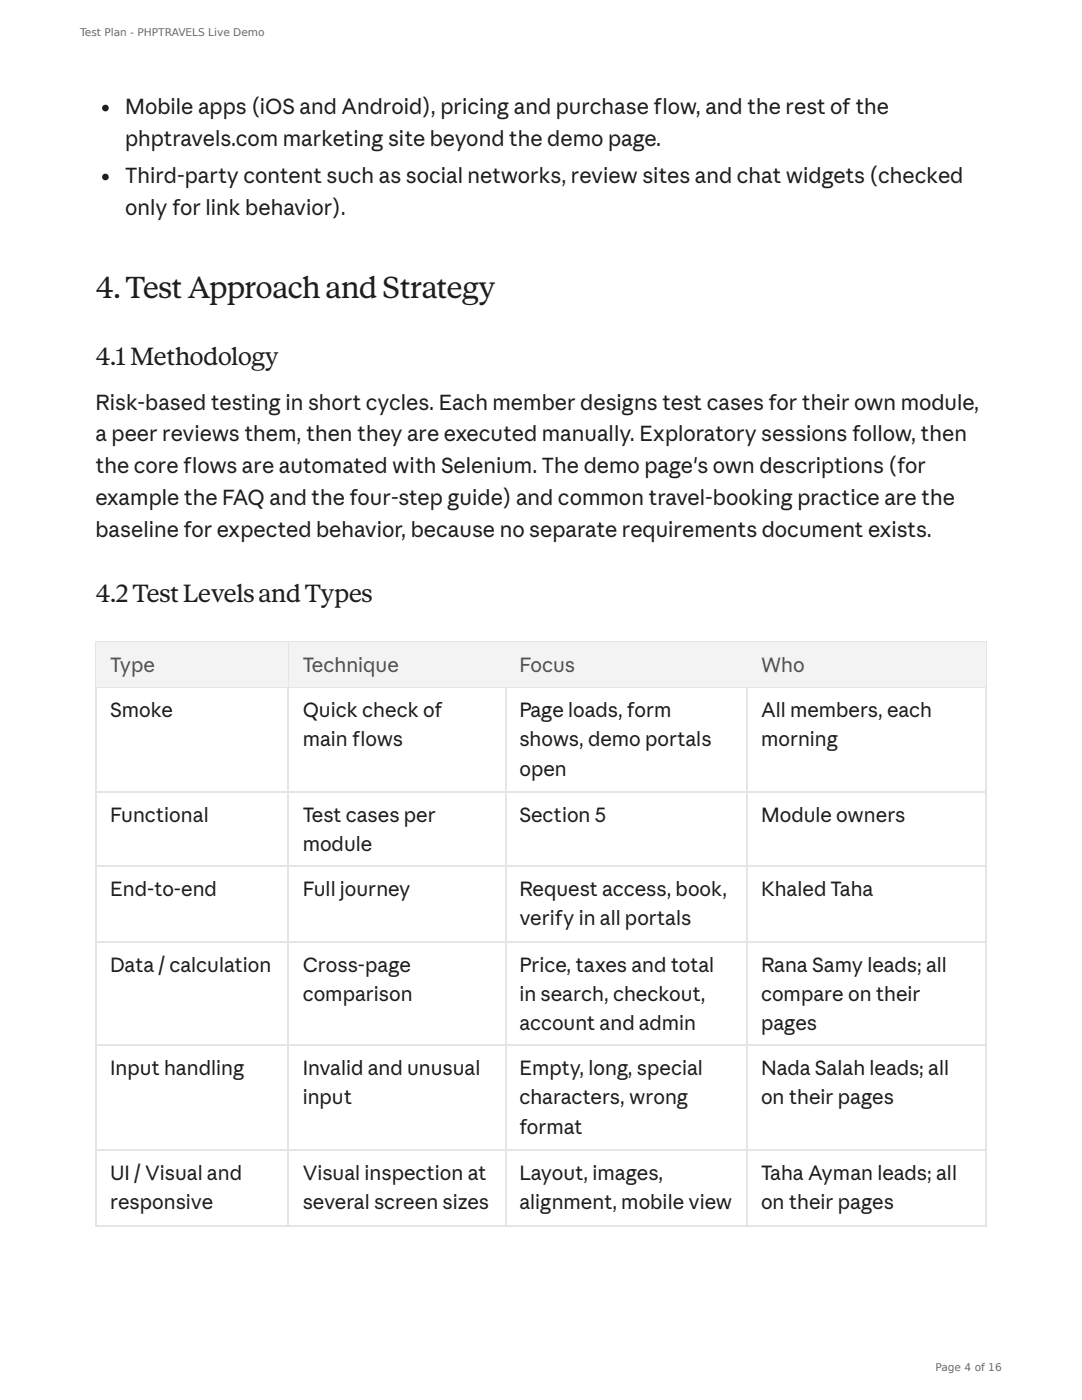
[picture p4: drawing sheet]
<svg xmlns="http://www.w3.org/2000/svg" width="216mm" height="279mm" viewBox="0 0 216 279" stroke-linecap="round" stroke-linejoin="round" font-family="sans-serif">
<defs><g id="words">
<text font-size="5.8" fill="#1f1e1d" x="19" y="59.5">4.TestApproachandStrategy</text>
<g font-size="4.8" fill="#1f1e1d">
<text x="19" y="72.8">4.1Methodology</text>
<text x="19" y="120.1">4.2TestLevelsandTypes</text>
</g>
<g font-size="4.2" fill="#1f1e1d">
<text x="25" y="22.8">Mobile apps (iOS and Android), pricing and purchase flow, and the rest of the</text>
<text x="25" y="29.1">phptravels.com marketing site beyond the demo page.</text>
<text x="25" y="36.5">Third-party content such as social networks, review sites and chat widgets (checked</text>
<text x="25" y="42.9">only for link behavior).</text>
<text x="19" y="81.8">Risk-based testing in short cycles. Each member designs test cases for their own module,</text>
<text x="19" y="88.1">a peer reviews them, then they are executed manually. Exploratory sessions follow, then</text>
<text x="19" y="94.5">the core flows are automated with Selenium. The demo page's own descriptions (for</text>
<text x="19" y="100.8">example the FAQ and the four-step guide) and common travel-booking practice are the</text>
<text x="19" y="107.2">baseline for expected behavior, because no separate requirements document exists.</text>
</g>
<g font-size="4" fill="#52514e">
<text x="22" y="134.1">Type</text>
<text x="60.4" y="134.1">Technique</text>
<text x="103.6" y="134.1">Focus</text>
<text x="151.9" y="134.1">Who</text>
</g>
<g font-size="4" fill="#1f1e1d">
<text x="22" y="143.1">Smoke</text>
<text x="60.4" y="143.1">Quick check of</text>
<text x="103.6" y="143.1">Page loads, form</text>
<text x="151.9" y="143.1">All members, each</text>
<text x="60.4" y="149">main flows</text>
<text x="103.6" y="149">shows, demo portals</text>
<text x="151.9" y="149">morning</text>
<text x="103.6" y="154.8">open</text>
<text x="22" y="164">Functional</text>
<text x="60.4" y="164">Test cases per</text>
<text x="103.6" y="164">Section 5</text>
<text x="151.9" y="164">Module owners</text>
<text x="60.4" y="169.9">module</text>
<text x="22" y="178.9">End-to-end</text>
<text x="60.4" y="178.9">Full journey</text>
<text x="103.6" y="178.9">Request access, book,</text>
<text x="151.9" y="178.9">Khaled Taha</text>
<text x="103.6" y="184.7">verify in all portals</text>
<text x="22" y="193.9">Data / calculation</text>
<text x="60.4" y="193.9">Cross-page</text>
<text x="103.6" y="193.9">Price, taxes and total</text>
<text x="151.9" y="193.9">Rana Samy leads; all</text>
<text x="60.4" y="199.8">comparison</text>
<text x="103.6" y="199.8">in search, checkout,</text>
<text x="151.9" y="199.8">compare on their</text>
<text x="103.6" y="205.6">account and admin</text>
<text x="151.9" y="205.6">pages</text>
<text x="22" y="214.6">Input handling</text>
<text x="60.4" y="214.6">Invalid and unusual</text>
<text x="103.6" y="214.6">Empty, long, special</text>
<text x="151.9" y="214.6">Nada Salah leads; all</text>
<text x="60.4" y="220.4">input</text>
<text x="103.6" y="220.4">characters, wrong</text>
<text x="151.9" y="220.4">on their pages</text>
<text x="103.6" y="226.2">format</text>
<text x="22" y="235.5">UI / Visual and</text>
<text x="60.4" y="235.5">Visual inspection at</text>
<text x="103.6" y="235.5">Layout, images,</text>
<text x="151.9" y="235.5">Taha Ayman leads; all</text>
<text x="22" y="241.3">responsive</text>
<text x="60.4" y="241.3">several screen sizes</text>
<text x="103.6" y="241.3">alignment, mobile view</text>
<text x="151.9" y="241.3">on their pages</text>
</g>
<g font-size="2.1" fill="#6b6b6b">
<text x="16" y="7.1">Test Plan - PHPTRAVELS Live Demo</text>
<text x="186.7" y="273.6">Page 4 of 16</text>
</g>
</g></defs>
<g fill="#1f1e1d">
<circle cx="21" cy="21.6" r=".66"/>
<circle cx="21" cy="35.3" r=".66"/>
</g>
<g fill="none" stroke="#e8e5dc" stroke-width=".26">
<path d="M19 128.2h177.8M19 137.2h177.8M19.2 128.1v116.4M57.5 128.1v116.4M100.9 128.1v116.4M149.1 128.1v116.4M196.7 128.1v116.4M19 158.1h177.8M19 172.9h177.8M19 188h177.8M19 208.6h177.8M19 229.5h177.8"/>
<path d="M19 244.6h177.8"/>
</g>
<g fill="#f5f3ed">
<path d="M19.3 128.3h38.2v8.8h-38.2z"/>
<path d="M57.7 128.3h43.1v8.8h-43.1z"/>
<path d="M101 128.3h48v8.8h-48z"/>
<path d="M149.2 128.3h47.4v8.8h-47.4z"/>
</g>
<use href="#words"/>
</svg>
